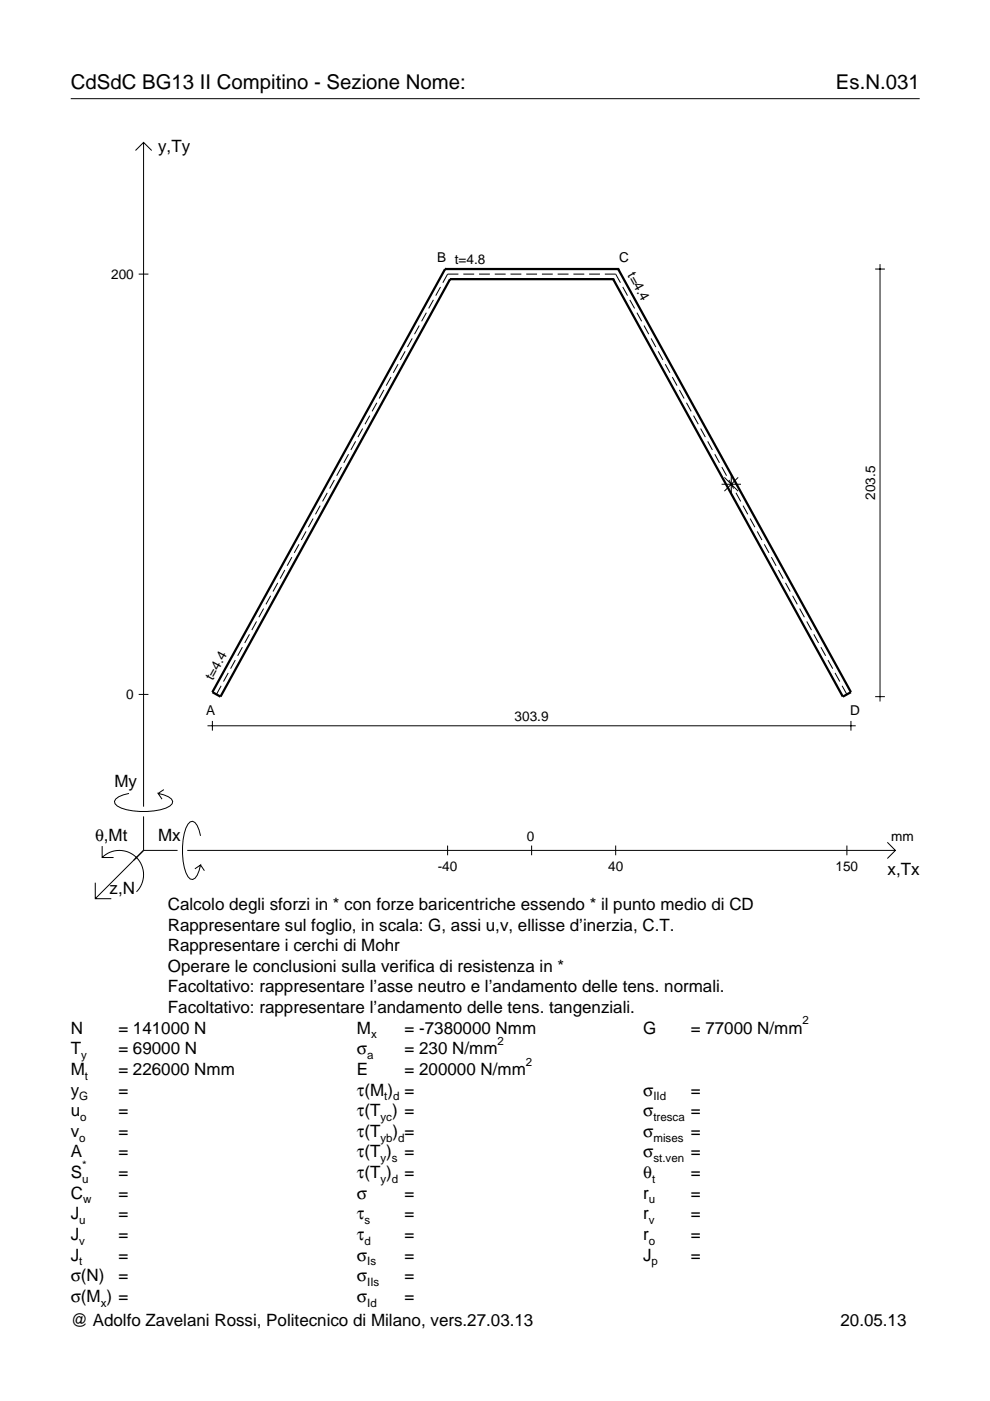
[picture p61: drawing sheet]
<svg xmlns="http://www.w3.org/2000/svg" width="210mm" height="297mm" viewBox="0 0 210 297" stroke-linecap="round" stroke-linejoin="round" font-family="sans-serif">
<defs><g id="words">
<g font-size="4.3">
<text x="15" y="18.9">CdSdC BG13 II Compitino - Sezione Nome:</text>
<text x="177.2" y="18.9">Es.N.031</text>
</g>
<g font-size="3.6">
<text x="33.5" y="32.3">y,Ty</text>
<text x="24.3" y="166.9">My</text>
<text x="20.1" y="178.2">θ,Mt</text>
<text x="33.5" y="178.2">Mx</text>
<text x="188.2" y="185.5">x,Tx</text>
<text x="23.2" y="189.6">z,N</text>
<text x="35.6" y="192.9">Calcolo degli sforzi in * con forze baricentriche essendo * il punto medio di CD</text>
<text x="35.6" y="197.3">Rappresentare sul foglio, in scala: G, assi u,v, ellisse d’inerzia, C.T.</text>
<text x="35.6" y="201.7">Rappresentare i cerchi di Mohr</text>
<text x="35.6" y="206">Operare le conclusioni sulla verifica di resistenza in *</text>
<text x="35.6" y="210.4">Facoltativo: rappresentare l’asse neutro e l’andamento delle tens. normali.</text>
<text x="35.6" y="214.8">Facoltativo: rappresentare l’andamento delle tens. tangenziali.</text>
<text x="15" y="219.2">N</text>
<text x="25.1" y="219.2">= 141000 N</text>
<text x="75.7" y="219.2">M</text>
<text x="85.8" y="219.2">= -7380000 Nmm</text>
<text x="136.4" y="219.2">G</text>
<text x="146.5" y="219.2">= 77000 N/mm</text>
<text x="15" y="227.9">M</text>
<text x="15" y="223.5">T</text>
<text x="25.1" y="227.9">= 226000 Nmm</text>
<text x="25.1" y="223.5">= 69000 N</text>
<text x="75.7" y="223.5">σ</text>
<text x="75.7" y="227.9">E</text>
<text x="85.8" y="223.5">= 230 N/mm</text>
<text x="85.8" y="227.9">= 200000 N/mm</text>
<text x="15" y="232.3">y</text>
<text x="25.1" y="232.3">=</text>
<text x="75.7" y="232.3">τ(M ) =</text>
<text x="136.4" y="232.3">σ</text>
<text x="146.5" y="232.3">=</text>
<text x="15" y="236.7">u</text>
<text x="25.1" y="236.7">=</text>
<text x="75.7" y="236.7">τ(T ) =</text>
<text x="136.4" y="236.7">σ</text>
<text x="146.5" y="236.7">=</text>
<text x="15" y="245.4">A</text>
<text x="15" y="241">v</text>
<text x="25.1" y="241">=</text>
<text x="25.1" y="245.4">=</text>
<text x="75.7" y="245.4">τ(T )</text>
<text x="75.7" y="241">τ(T</text>
<text x="83.3" y="241">) =</text>
<text x="85.8" y="245.4">=</text>
<text x="136.4" y="241">σ</text>
<text x="136.4" y="245.4">σ</text>
<text x="146.5" y="241">=</text>
<text x="146.5" y="245.4">=</text>
<text x="15" y="249.8">S</text>
<text x="25.1" y="249.8">=</text>
<text x="75.7" y="249.8">τ(T )</text>
<text x="85.8" y="249.8">=</text>
<text x="136.4" y="249.8">θ</text>
<text x="146.5" y="249.8">=</text>
<text x="15" y="254.2">C</text>
<text x="25.1" y="254.2">=</text>
<text x="75.7" y="254.2">σ</text>
<text x="85.8" y="254.2">=</text>
<text x="136.4" y="254.2">r</text>
<text x="146.5" y="254.2">=</text>
<text x="15" y="262.9">J</text>
<text x="15" y="258.5">J</text>
<text x="25.1" y="262.9">=</text>
<text x="25.1" y="258.5">=</text>
<text x="75.7" y="258.5">τ</text>
<text x="75.7" y="262.9">τ</text>
<text x="85.8" y="258.5">=</text>
<text x="85.8" y="262.9">=</text>
<text x="136.4" y="262.9">r</text>
<text x="136.4" y="258.5">r</text>
<text x="146.5" y="262.9">=</text>
<text x="146.5" y="258.5">=</text>
<text x="15" y="267.3">J</text>
<text x="25.1" y="267.3">=</text>
<text x="75.7" y="267.3">σ</text>
<text x="85.8" y="267.3">=</text>
<text x="136.4" y="267.3">J</text>
<text x="146.5" y="267.3">=</text>
<text x="15" y="271.7">σ(N)</text>
<text x="25.1" y="271.7">=</text>
<text x="75.7" y="271.7">σ</text>
<text x="85.8" y="271.7">=</text>
<text x="15" y="276">σ(M ) =</text>
<text x="15" y="281.2">@ Adolfo Zavelani Rossi, Politecnico di Milano, vers.27.03.13</text>
<text x="75.7" y="276">σ</text>
<text x="85.8" y="276">=</text>
<text x="178.2" y="281.2">20.05.13</text>
</g>
<g font-size="2.9">
<text x="23.6" y="59.1">200</text>
<text x="92.7" y="55.5">B t=4.8</text>
<text x="131.3" y="55.5">C</text>
<text x="133" y="58.4" transform="rotate(61 133 58.4)">t=4.4</text>
<text x="185.6" y="106" transform="rotate(-90 185.6 106)">203.5</text>
<text x="26.8" y="148.2">0</text>
<text x="45.1" y="144.5" transform="rotate(-61 45.1 144.5)">t=4.4</text>
<text x="43.7" y="151.6">A</text>
<text x="109.1" y="152.9">303.9</text>
<text x="180.2" y="151.6">D</text>
<text x="111.7" y="178.2">0</text>
<text x="189" y="178.2">mm</text>
<text x="92.8" y="184.7">-40</text>
<text x="128.9" y="184.7">40</text>
<text x="177.2" y="184.7">150</text>
</g>
<g font-size="2.4">
<text x="78.7" y="220.2">x</text>
<text x="105.5" y="221.5">2</text>
<text x="170.2" y="217.2">2</text>
<text x="17.2" y="224.5">y</text>
<text x="77.9" y="224.5">a</text>
<text x="111.5" y="225.9">2</text>
<text x="16.8" y="233.3">G</text>
<text x="18" y="228.9">t</text>
<text x="81.5" y="233.3">t d</text>
<text x="138.5" y="233.3">IId</text>
<text x="17" y="237.7">o</text>
<text x="80.7" y="237.7">yc</text>
<text x="138.5" y="237.7">tresca</text>
<text x="16.8" y="242">o</text>
<text x="80.7" y="242">yb d</text>
<text x="138.5" y="242">mises</text>
<text x="17.4" y="250.8">u</text>
<text x="17.4" y="247.8">*</text>
<text x="80.7" y="250.8">y d</text>
<text x="80.7" y="246.4">y s</text>
<text x="138.2" y="250.8">t</text>
<text x="138.5" y="246.4">st.ven</text>
<text x="17.6" y="255.2">w</text>
<text x="137.6" y="255.2">u</text>
<text x="16.8" y="263.9">v</text>
<text x="16.8" y="259.5">u</text>
<text x="77.3" y="259.5">s</text>
<text x="77.3" y="263.9">d</text>
<text x="137.6" y="263.9">o</text>
<text x="137.6" y="259.5">v</text>
<text x="16.8" y="268.3">t</text>
<text x="77.9" y="268.3">Is</text>
<text x="138.2" y="268.3">p</text>
<text x="77.9" y="272.7">IIs</text>
<text x="21.4" y="277">x</text>
<text x="77.9" y="277">Id</text>
</g>
</g></defs>
<g fill="none" stroke="#000" stroke-width=".21">
<path d="M15 20.9h180M28.7 31.9l1.7-1.7 1.8 1.7M30.4 30.2v140.8M29.4 58.1h2.1M97.2 58.1h-2.3l-1 1.8M98.2 58.1h2.3M101.6 58.1h2.3M104.9 58.1h2.3M108.2 58.1h2.3M111.6 58.1h2.3M114.9 58.1h2.3M118.2 58.1h2.3"/>
<path d="M121.6 58.1h2.3M124.9 58.1h2.3M128.2 58.1h2.3l1 1.8M185.6 57h2M186.6 56v92.7M82.9 79.9l-1 1.9M84.4 77.2l-1 1.8M85.9 74.5l-1 1.8M87.4 71.8l-1 1.8M88.9 69l-1 1.9M90.4 66.3l-1 1.8M91.9 63.6l-1 1.8"/>
<path d="M93.4 60.8l-1 1.9M132 60.8l1 1.9M133.5 63.6l1 1.8M135 66.3l1 1.8M136.5 69l1 1.9M138 71.8l1 1.8M139.5 74.5l1 1.8M141 77.2l1 1.8M142.5 79.9l1 1.9M72.4 99l-1 1.9M73.9 96.3l-1 1.8M75.4 93.6l-1 1.8"/>
<path d="M76.9 90.9l-1 1.8M78.4 88.1l-1 1.8M79.9 85.4l-1 1.8M81.4 82.7l-1 1.8M144 82.7l1 1.8M145.5 85.4l1 1.8M147 88.1l1 1.8M148.5 90.9l1 1.8M150 93.6l1 1.8M151.5 96.3l1 1.8M153 99l1 1.9M61.9 118.1l-1 1.9"/>
<path d="M63.4 115.4l-1 1.8M64.9 112.7l-1 1.8M66.4 109.9l-1 1.9M67.9 107.2l-1 1.8M69.4 104.5l-1 1.8M70.9 101.8l-1 1.8M153 102.7h4.1M153.6 101.2l2.9 2.9M154.5 101.8l1 1.8M155 100.6v4.1M156 104.5l1 1.8M156.5 101.2l-2.9 2.9"/>
<path d="M157.5 107.2l1 1.8M159 109.9l1 1.9M160.5 112.7l1 1.8M162 115.4l1 1.8M163.5 118.1l1 1.9M49.9 140l-1 1.8M51.4 137.2l-1 1.8M52.9 134.5l-1 1.8M54.4 131.8l-1 1.8M55.9 129l-1 1.9M57.4 126.3l-1 1.8M58.9 123.6l-1 1.8"/>
<path d="M60.4 120.9l-1 1.8M165 120.9l1 1.8M166.5 123.6l1 1.8M168 126.3l1 1.8M169.5 129l1 1.9M171 131.8l1.1 1.8M172.5 134.5l1.1 1.8M174 137.2l1.1 1.8M175.5 140l1.1 1.8M29.4 147.2h2.1M44 153.9h137.4M45 152.9v2"/>
<path d="M46.9 145.4l-1 1.8M48.4 142.7l-1 1.8M177 142.7l1.1 1.8M178.5 145.4l1.1 1.8M180.4 152.9v2M185.6 147.7h2M21.7 179.4v2.4h2.4M27.3 168.2a3.6 3.6 0 0 0-3 1.7l.1 .5a5.6 5.6 0 0 0 3.8 1.5 13.4 13.4 0 0 0 7.8-1l.5-.5 .1-.5a3.6 3.6 0 0 0-3.1-1.7l.8 1.2M30.4 173.1v7.2M34.7 167.4l-1.2 .8M42.5 177.2a3.6 3.6 0 0 0-1.7-3.1l-.5 .2a5.7 5.7 0 0 0-1.5 3.7 13.3 13.3 0 0 0 1 7.9l.5 .5 .5 .1a3.6 3.6 0 0 0 1.7-3.1l-1.2 .8M94.9 179.3v2"/>
<path d="M112.7 179.3v2M130.5 179.3v2M179.6 179.3v2M188.1 178.6l1.7 1.7-1.7 1.7M20.2 187.2v3.3h3.4M21.7 181.8a5.1 5.1 0 0 1 7.2 0 5.1 5.1 0 0 1 0 7.3M30.4 180.3l-10.2 10.2M30.4 180.3h7.2M39.7 180.3h150.1M42.5 183.4l.8 1.2"/>
</g>
<path d="M94.4 57h.1M94.4 57l-49.4 89.8 1.7 .9 48.7-88.5M94.4 57h36.7M95.4 59.2h.1M95.4 59.2h34.6M130 59.2h.1M131.1 57h.1M131.1 57l49.3 89.8-1.7 .9-48.7-88.5" fill="none" stroke="#000" stroke-width=".48"/>
<use href="#words"/>
</svg>
